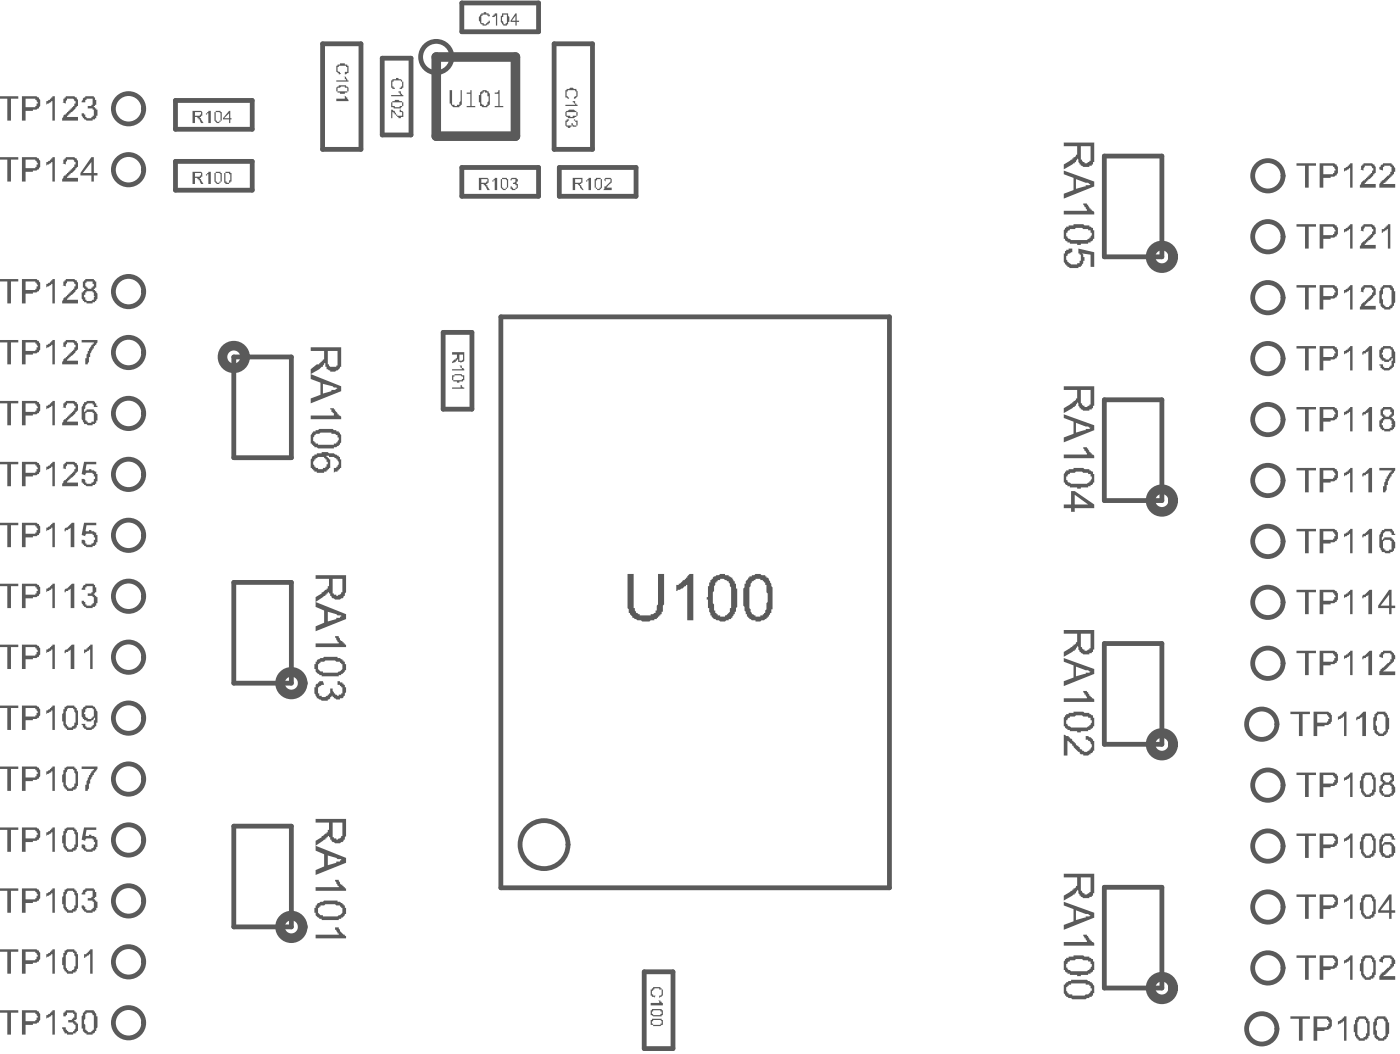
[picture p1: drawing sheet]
<svg xmlns="http://www.w3.org/2000/svg" width="97mm" height="73mm" viewBox="0 0 97 73" stroke-linecap="round" stroke-linejoin="round" font-family="sans-serif">
<g fill="none" stroke="#5a5a5a" stroke-width=".33">
<path d="M12.2 11.2h5.3v2h-5.3zM12.2 7h5.3v2h-5.3zM22.4 3h2.6v7.3h-2.6zM26.5 4h2v5.4h-2zM32 11.6h5.3v2h-5.3zM32 .2h5.3v2h-5.3zM38.4 3h2.7v7.3h-2.7zM38.8 11.6h5.3v2h-5.3zM76.5 10.8h4v7h-4zM16.2 24.7h4v7h-4zM30.7 23h2v5.3h-2zM34.7 22h26.9v39.5h-26.9z"/>
<path d="M76.5 27.7h4v7h-4zM16.2 57.2h4v7h-4zM16.2 40.4h4v6.9h-4zM76.5 44.6h4v7h-4zM44.6 67.3h2v5.3h-2zM76.5 61.5h4v7h-4z"/>
</g>
<path d="M30.2 3.9h5.5v5.5h-5.5z" fill="none" stroke="#5a5a5a" stroke-width=".66"/>
<g fill="#5a5a5a">
<path d="M0 65.8h1.3v.1h-.5v1.6h-.3v-1.6h-.5z"/>
<path d="M3.2 66.1l.3-.1 .1-.2h.2v1.7h-.2v-1.4l-.4 .3z"/>
<path d="M5.8 66.1h.2l.2-.3h.2v1.7h-.2v-1.4l-.3 .2v.1h-.1z"/>
<path d="M89.4 70.4h1.4v.2h-.5v1.5h-.3v-1.5h-.6z"/>
<path d="M92.7 70.8l.3-.1 .1-.3h.2v1.7h-.2v-1.3l-.4 .2z"/>
<path d="M0 61.6h1.3v.1h-.5v1.5h-.3v-1.5h-.5z"/>
<path d="M3.2 61.9l.3-.1 .1-.2h.2v1.6h-.2v-1.3l-.4 .2z"/>
<path d="M5.7 61.7a.87 .87 0 0 1 .8-.1l.1 .2a.24 .24 0 0 1 .1 .2 .24 .24 0 0 1-.2 .2l-.1 .1a.32 .32 0 0 1 .4 .4 .59 .59 0 0 1-1 .5l-.1-.3v-.2h.1l.1 .2a.31 .31 0 0 0 .4 .2 .31 .31 0 0 0 .2-.4v-.2l-.1-.1h-.3v-.2h.1a.38 .38 0 0 0 .2-.5 .34 .34 0 0 0-.5 .3h-.2z"/>
<path d="M89.8 66.2h1.4v.2h-.5v1.5h-.3v-1.5h-.6z"/>
<path d="M93.1 66.5l.3-.1 .2-.2h.1v1.7h-.1v-1.4l-.5 .3z"/>
<path d="M95.6 66.4h.1a.87 .87 0 0 1 .7-.2l.1 .2a.34 .34 0 0 1 0 .6l-.7 .6h.9v.3h-1.1l.1-.4 .6-.5v-.2a.24 .24 0 0 0 .1-.3 .24 .24 0 0 0-.2-.1h-.3h-.1v.3l-.2-.1z"/>
<path d="M0 57.3h1.3v.2h-.5v1.5h-.3v-1.5h-.5z"/>
<path d="M3.2 57.7l.3-.1 .1-.3h.2v1.7h-.2v-1.3l-.4 .2z"/>
<path d="M5.8 57.3h.9v.2h-.7l-.1 .5 .1-.1a.58 .58 0 0 1 .6 .1 .58 .58 0 0 1 .2 .7l-.1 .1a.59 .59 0 0 1-1-.1v-.2h.1l.1 .2a.31 .31 0 0 0 .4 .1 .31 .31 0 0 0 .2-.3h.1l-.1-.2a.34 .34 0 0 0-.6 0l-.2-.1z"/>
<path d="M89.8 62h1.4v.1h-.5v1.6h-.3v-1.6h-.6z"/>
<path d="M93.1 62.3l.3-.1 .2-.2h.1v1.7h-.1v-1.4l-.5 .3z"/>
<path d="M0 53.1h1.3v.2h-.5v1.5h-.3v-1.5h-.5z"/>
<path d="M3.2 53.4h.3l.1-.3h.2v1.7h-.2v-1.4l-.4 .3z"/>
<path d="M5.7 53.1h1.1l-.1 .3-.2 .1v.2h-.1l-.2 .3-.1 .8h-.2v-.1a2.44 2.44 0 0 1 .5-1.3l.1-.1h-.8z"/>
<path d="M21.9 61.5h1.6l-.3-.5h.3l.1 .2 .4 .4v.1h-2.1z"/>
<path d="M21.9 64.8h1.6l-.2-.4h-.1v-.1h.3l.1 .2 .4 .3v.2h-2.1z"/>
<path d="M73.7 65.3h1.7h-.1l-.2-.5h.2l.2 .3 .3 .2v.2h-2.1z"/>
<path d="M89.8 57.8h1.4v.1h-.5v1.5h-.3v-1.5h-.6z"/>
<path d="M93.1 58.1l.3-.1 .2-.2h.1v1.6h-.1v-1.3l-.5 .2z"/>
<path d="M0 48.9h1.3v.2h-.5v1.5h-.3v-1.5h-.5z"/>
<path d="M3.2 49.2l.3-.1 .1-.2h.2v1.7h-.2v-1.4l-.4 .3z"/>
<path d="M89.8 53.5h1.4v.2h-.5v1.5h-.3v-1.5h-.6z"/>
<path d="M93.1 53.9l.3-.1 .2-.3h.1v1.7h-.1v-1.3l-.5 .2z"/>
<path d="M0 44.7h1.3v.1h-.5v1.6h-.3v-1.6h-.5z"/>
<path d="M3.2 45l.3-.1 .1-.2h.2v1.7h-.2v-1.4l-.4 .3z"/>
<path d="M4.5 45.1l.5-.4h.2v1.7h-.3v-1.4l-.2 .2h-.1v.1h-.1z"/>
<path d="M5.8 45h.2l.2-.3h.2v1.7h-.2v-1.4l-.3 .2v.1h-.1z"/>
<path d="M89.4 49.3h1.4v.2h-.5v1.5h-.3v-1.5h-.6z"/>
<path d="M92.7 49.6h.3l.1-.3h.2v1.7h-.2v-1.4l-.4 .3z"/>
<path d="M94 49.7l.5-.4h.2v1.7h-.3v-1.4l-.2 .2h-.1v.1h-.1z"/>
<path d="M0 40.4h1.3v.2h-.5v1.5h-.3v-1.5h-.5z"/>
<path d="M3.2 40.8l.3-.1 .1-.3h.2v1.7h-.2v-1.3l-.4 .2z"/>
<path d="M4.5 40.9l.5-.5h.2v1.7h-.3v-1.3l-.2 .1h-.1v.1h-.1z"/>
<path d="M5.8 40.5l.3-.1a.34 .34 0 0 1 .5 .3 .24 .24 0 0 1 .1 .2 .24 .24 0 0 1-.2 .2l-.1 .1a.32 .32 0 0 1 .4 .4 .59 .59 0 0 1-1 .4l-.1-.2v-.2h.1l.1 .2a.31 .31 0 0 0 .4 .2 .31 .31 0 0 0 .2-.4v-.2l-.1-.1h-.3v-.2h.1a.38 .38 0 0 0 .2-.5 .34 .34 0 0 0-.5 .3h-.2z"/>
<path d="M89.8 45.1h1.4v.2h-.5v1.5h-.3v-1.5h-.6z"/>
<path d="M93.1 45.4l.3-.1 .2-.2h.1v1.7h-.1v-1.4l-.5 .3z"/>
<path d="M94.4 45.5l.5-.4h.2v1.7h-.3v-1.4l-.1 .2h-.2v.1h-.1z"/>
<path d="M95.8 45.2a.57 .57 0 0 1 .6-.1 .57 .57 0 0 1 .3 .5l-.1 .2-.8 .7h.9v.3h-1.1l.1-.4 .6-.5v-.2a.24 .24 0 0 0 .1-.3 .24 .24 0 0 0-.2-.1h-.3h-.1v.3l-.2-.1v-.2z"/>
<path d="M0 36.2h1.3v.2h-.5v1.5h-.3v-1.5h-.5z"/>
<path d="M3.2 36.6l.3-.1 .1-.3h.2v1.7h-.2v-1.3l-.4 .2z"/>
<path d="M4.5 36.6l.5-.4h.2v1.7h-.3v-1.3l-.2 .1h-.1v.1h-.1z"/>
<path d="M5.8 36.2h.9v.2h-.7l-.1 .5 .1-.1a.58 .58 0 0 1 .6 .1 .58 .58 0 0 1 .2 .7l-.1 .1a.59 .59 0 0 1-1-.1v-.2h.1l.1 .2a.31 .31 0 0 0 .4 .1 .31 .31 0 0 0 .2-.3h.1l-.1-.3a.34 .34 0 0 0-.6 0h-.2z"/>
<path d="M21.9 44.6h1.6l-.3-.4v-.1h.3l.1 .2 .4 .4v.1h-2.1z"/>
<path d="M21.9 47.4l.2-.2h.3l.1 .2a.35 .35 0 0 0-.5 .5l.1 .3h.1a.47 .47 0 0 0 .7-.3v-.2h.2v.3l.3 .2a.39 .39 0 0 0 .3-.3 .39 .39 0 0 0-.2-.5h-.1v-.2h.2v.1a.3 .3 0 0 1 .3 .3h.1a.55 .55 0 0 1-.2 .6l-.2 .2a.51 .51 0 0 1-.6-.3 .46 .46 0 0 1-.6 .4h-.3a.68 .68 0 0 1-.3-.7z"/>
<path d="M73.7 48.4h1.7h-.1l-.2-.4v-.1h.2l.2 .3 .3 .3v.1h-2.1z"/>
<path d="M73.7 50.9l.4 .1 .9 .9a.31 .31 0 0 0 .3 .2 .31 .31 0 0 0 .3-.3h.1a.43 .43 0 0 0-.5-.6v-.2h.2a.58 .58 0 0 1 .4 .6 .45 .45 0 0 1-.2 .6v.1h-.4a1.7 1.7 0 0 1-1-.8l-.2-.2v1h-.3z"/>
<path d="M89.8 40.9h1.4v.1h-.5v1.6h-.3v-1.6h-.6z"/>
<path d="M93.1 41.2l.3-.1 .2-.2h.1v1.7h-.1v-1.4l-.5 .3z"/>
<path d="M94.4 41.3l.5-.4h.2v1.7h-.3v-1.4l-.1 .2h-.2v.1h-.1z"/>
<path d="M89.8 36.6h1.4v.2h-.5v1.5h-.3v-1.5h-.6z"/>
<path d="M93.1 37l.3-.1 .2-.3h.1v1.7h-.1v-1.3l-.5 .2z"/>
<path d="M94.4 37.1l.5-.5h.2v1.7h-.3v-1.3l-.1 .1h-.2v.1h-.1z"/>
<path d="M89.8 32.4h1.4v.2h-.5v1.5h-.3v-1.5h-.6z"/>
<path d="M93.1 32.8l.3-.1 .2-.3h.1v1.7h-.1v-1.3l-.5 .2z"/>
<path d="M94.5 32.8l.4-.4h.2v1.7h-.3v-1.3l-.4 .2z"/>
<path d="M95.6 32.4h1.1l-.1 .4h-.2v.2h-.1l-.1 .3-.2 .8h-.2v-.1a2.44 2.44 0 0 1 .5-1.3l.1-.1h-.8z"/>
<path d="M89.8 28.2h1.4v.2h-.5v1.5h-.3v-1.5h-.6z"/>
<path d="M93.1 28.5h.3l.2-.3h.1v1.7h-.1v-1.4l-.5 .3z"/>
<path d="M94.5 28.5l.4-.3h.2v1.7h-.3v-1.4l-.4 .3z"/>
<path d="M73.7 31.5h1.7h-.1l-.2-.4v-.1h.2l.2 .3 .3 .3v.1h-2.1z"/>
<path d="M89.8 24h1.4v.1h-.5v1.6h-.3v-1.6h-.6z"/>
<path d="M93.1 24.3l.3-.1 .2-.2h.1v1.7h-.1v-1.4l-.5 .3z"/>
<path d="M94.5 24.3l.4-.3h.2v1.7h-.3v-1.4l-.4 .3z"/>
<path d="M89.8 19.8h1.4v.1h-.5v1.5h-.3v-1.5h-.6z"/>
<path d="M93.1 20.1l.3-.1 .2-.2h.1v1.6h-.1v-1.3l-.5 .2z"/>
<path d="M94.3 19.9h.1a.43 .43 0 0 1 .6-.1 .48 .48 0 0 1 .2 .7l-.7 .7h.8v.2h-1.1l.1-.3 .9-.8a.35 .35 0 0 0-.5-.4l-.2 .2v.2l-.3-.1h.1z"/>
<path d="M89.8 15.5h1.4v.2h-.5v1.5h-.3v-1.5h-.6z"/>
<path d="M93.1 15.9l.3-.1 .2-.3h.1v1.7h-.1v-1.3l-.5 .2z"/>
<path d="M94.3 15.7h.1a.43 .43 0 0 1 .6-.2 .48 .48 0 0 1 .2 .8l-.7 .7h.8v.2h-1.1l.1-.3 .9-.9a.35 .35 0 0 0-.5-.3h-.1l-.1 .3h-.3h.1z"/>
<path d="M95.8 15.9h.1l.3-.4h.1v1.7h-.1v-1.3l-.4 .1v.1z"/>
<path d="M89.8 11.3h1.4v.2h-.5v1.5h-.3v-1.5h-.6z"/>
<path d="M93.1 11.6h.3l.2-.3h.1v1.7h-.1v-1.4l-.5 .3z"/>
<path d="M94.3 11.5h.1a.43 .43 0 0 1 .6-.2 .48 .48 0 0 1 .2 .8l-.7 .6h.8v.3h-1.1l.1-.3 .9-.9a.35 .35 0 0 0-.5-.3l-.2 .1v.2l-.3-.1h.1z"/>
<path d="M95.6 11.6l.1-.1a.87 .87 0 0 1 .7-.2l.1 .2a.34 .34 0 0 1 0 .6l-.7 .6h.9v.3h-1.1l.1-.4 .6-.5v-.2a.24 .24 0 0 0 .1-.3 .24 .24 0 0 0-.2-.1h-.3l-.1 .1v.2l-.2-.1z"/>
<path d="M73.7 14.6h1.7h-.1l-.2-.4v-.1h.2l.2 .3 .3 .3v.2h-2.1z"/>
<path d="M73.9 17.3l.4-.1v.3a.43 .43 0 0 0-.4 .5l.2 .2a.55 .55 0 0 0 .5 .1l.3-.2a.38 .38 0 0 0-.2-.5v-.4l1.1 .3v1h-.2v-.9h-.6l.1 .1a.63 .63 0 0 1-.7 .9h-.2a.81 .81 0 0 1-.5-1h.1z"/>
<path d="M0 6.7h1.3v.1h-.5v1.6h-.3v-1.6h-.5z"/>
<path d="M3.2 7l.3-.1 .1-.2h.2v1.7h-.2v-1.4l-.4 .3z"/>
<path d="M4.4 6.8h.1a.43 .43 0 0 1 .6-.1 .48 .48 0 0 1 .2 .7l-.7 .7h.8v.3h-1.1a.64 .64 0 0 1 .4-.6l.5-.5v-.1a.35 .35 0 0 0-.5-.4h-.1v.4l-.3-.1h.1z"/>
<path d="M5.7 6.8a.87 .87 0 0 1 .8-.1l.1 .2a.24 .24 0 0 1 .1 .3 .24 .24 0 0 1-.2 .1l-.1 .1a.32 .32 0 0 1 .4 .5 .59 .59 0 0 1-1 .4l-.1-.3v-.1h.1l.1 .1a.31 .31 0 0 0 .4 .2 .31 .31 0 0 0 .2-.3v-.3l-.1-.1h-.3v-.2h.1a.38 .38 0 0 0 .2-.5 .34 .34 0 0 0-.5 .3h-.2z"/>
<path d="M45.1 68.6h.1a.43 .43 0 0 1 .6-.2v.1a.38 .38 0 0 1 .1 .5l-.2 .1v-.1l.1-.1v-.3h-.1a.24 .24 0 0 0-.3-.1 .24 .24 0 0 0-.1 .1h-.1v.3l.2 .1-.1 .1a.38 .38 0 0 1-.2-.5z"/>
<path d="M45.1 69.5h.7l-.2-.2h.2l.1 .2v.2h-.8z"/>
<path d="M43.5 39.8h.4v2a.82 .82 0 0 0 1.1 .8h.2a.45 .45 0 0 0 .3-.6l.1-.1v-2.1h.4v2.1l-.1 .1v.3a.95 .95 0 0 1-.7 .7l-.2 .1h-.5l-.2-.1a.81 .81 0 0 1-.6-.5h-.1v-.3l-.1-.1z"/>
<path d="M46.9 40.5h.1v-.1l.5-.2 .3-.4h.2v3.2h-.4v-2.5h-.1a.66 .66 0 0 1-.6 .4z"/>
<path d="M14.4 11.9h.2v.8h-.2v-.6l-.1 .1z"/>
<path d="M0 10.9h1.3v.2h-.5v1.5h-.3v-1.5h-.5z"/>
<path d="M3.2 11.2l.3-.1 .1-.2h.2v1.7h-.2v-1.4l-.4 .3z"/>
<path d="M4.4 11.1h.1a.43 .43 0 0 1 .6-.2 .48 .48 0 0 1 .2 .7l-.7 .7h.8v.3h-1.1a.64 .64 0 0 1 .4-.6l.5-.4v-.2a.35 .35 0 0 0-.5-.3h-.1v.3l-.3-.1h.1z"/>
<path d="M0 32h1.3v.2h-.5v1.5h-.3v-1.5h-.5z"/>
<path d="M3.2 32.3h.3l.1-.3h.2v1.7h-.2v-1.4l-.4 .3z"/>
<path d="M4.6 32h.1a.51 .51 0 0 1 .7 .6l-.8 .8h.8v.3h-1.1a.64 .64 0 0 1 .4-.6l.5-.4v-.2a.35 .35 0 0 0-.5-.3l-.1 .1v.2l-.3-.1h.1v-.2z"/>
<path d="M5.8 32h.9v.2h-.7l-.1 .5 .1-.1a.58 .58 0 0 1 .6 .1 .58 .58 0 0 1 .2 .6l-.1 .1a.59 .59 0 0 1-1-.1v-.1h.1l.1 .1a.31 .31 0 0 0 .4 .2 .31 .31 0 0 0 .2-.3h.1l-.1-.3a.34 .34 0 0 0-.6 0l-.2-.1z"/>
<path d="M0 27.8h1.3v.1h-.5v1.6h-.3v-1.6h-.5z"/>
<path d="M3.2 28.1l.3-.1 .1-.2h.2v1.7h-.2v-1.4l-.4 .3z"/>
<path d="M4.4 27.9h.1a.43 .43 0 0 1 .6-.1 .48 .48 0 0 1 .2 .7l-.7 .7h.8v.3h-1.1a.64 .64 0 0 1 .4-.6l.5-.4v-.2a.35 .35 0 0 0-.5-.4l-.1 .2v.2l-.3-.1h.1z"/>
<path d="M21.5 28.8h1.7l-.2-.3v-.1h-.1v-.1h.2l.3 .4 .2 .2v.1h-2.1z"/>
<path d="M0 23.6h1.3v.1h-.5v1.5h-.3v-1.5h-.5z"/>
<path d="M3.2 23.9l.3-.1 .1-.2h.2v1.6h-.2v-1.3l-.4 .2z"/>
<path d="M4.4 23.7h.1a.43 .43 0 0 1 .6-.1 .48 .48 0 0 1 .2 .7l-.7 .7h.8v.2h-1.1a.64 .64 0 0 1 .4-.5l.5-.5v-.1a.35 .35 0 0 0-.5-.4h-.1v.4l-.3-.1h.1z"/>
<path d="M5.7 23.6h1.1l-.1 .3-.2 .1v.1h-.1l-.2 .4-.1 .7h-.2a2.44 2.44 0 0 1 .5-1.4l.1-.1h-.8z"/>
<path d="M31.2 6.2h.1v1.1h.2a.44 .44 0 0 0 .4-.3v-.8h.1v.9a.32 .32 0 0 1-.4 .3 .43 .43 0 0 1-.4-.5z"/>
<path d="M32.3 6.4h.3v-.2h.1v1.1h.2v.1h-.6v-.1h.3v-.8h-.3z"/>
<path d="M34.3 6.4h.2l.1-.2v1.1h.3v.1h-.6v-.1h.2v-.8h-.2z"/>
<path d="M31.3 25.6h.7l-.2-.3h.2v.2l.2 .2h-.9z"/>
<path d="M31.3 26.8h.7l-.2-.1h.2l.2 .2h-.9z"/>
<path d="M0 19.3h1.3v.2h-.5v1.5h-.3v-1.5h-.5z"/>
<path d="M3.2 19.7l.3-.1 .1-.3h.2v1.7h-.2v-1.3l-.4 .2z"/>
<path d="M4.4 19.5h.1a.43 .43 0 0 1 .6-.2 .48 .48 0 0 1 .2 .8l-.7 .7h.8v.2h-1.1a.64 .64 0 0 1 .4-.6l.5-.4v-.2a.35 .35 0 0 0-.5-.3h-.1v.3h-.3h.1z"/>
<path d="M40.6 12.5l.2-.2h.2v.9h-.2v-.7l-.1 .1z"/>
<path d="M41.9 12.4a.29 .29 0 0 1 .3-.1 .29 .29 0 0 1 .2 .4l-.4 .3h.4v.2h-.6l.1-.3 .4-.3v-.2h-.3v.2z"/>
<path d="M34.1 12.5l.2-.2h.2v.9h-.2v-.7l-.1 .1z"/>
<path d="M35.4 12.4a.28 .28 0 0 1 .3-.1 .28 .28 0 0 1 .2 .3l-.2 .1a.22 .22 0 0 1 .2 .2 .22 .22 0 0 1-.2 .2v.1h-.2l-.1-.1v-.2h.1a.18 .18 0 0 0 .2 .2 .18 .18 0 0 0 .1-.3l-.3-.1 .2-.1v-.2h-.2v.1z"/>
<path d="M27.1 5.6l.1-.1h.2v-.1l.4 .1a.52 .52 0 0 1 .1 .7h-.2v-.1a.28 .28 0 0 0 .1-.4 .28 .28 0 0 0-.4-.1 .27 .27 0 0 0-.2 .2 .27 .27 0 0 0 .2 .3l-.1 .1a.43 .43 0 0 1-.2-.6z"/>
<path d="M27.1 6.6h.7l-.2-.2v-.1h.2v.2l.1 .2h-.8z"/>
<path d="M27.1 7.6l.3 .1v.2a.24 .24 0 0 0 .2 .1 .24 .24 0 0 0 .3-.1v-.1h-.2v-.2a.34 .34 0 0 1 .2 .5l-.3 .1-.4-.4v.4h-.1z"/>
<path d="M23.3 4.6l.3-.1v-.1h.3l.1 .1a.43 .43 0 0 1 .1 .6h-.2v-.1h.1a.24 .24 0 0 0 .1-.3 .24 .24 0 0 0-.3-.1h-.2a.22 .22 0 0 0-.2 .2 .22 .22 0 0 0 .2 .2v.1h-.1a.38 .38 0 0 1-.2-.5z"/>
<path d="M23.3 5.6h.7l-.1-.3h-.1h.2l.1 .4h-.8z"/>
<path d="M23.3 6.8h.7l-.2-.1h.2l.1 .3h-.8z"/>
<path d="M0 70h1.3v.2h-.5v1.5h-.3v-1.5h-.5z"/>
<path d="M3.2 70.3l.3-.1 .1-.2h.2v1.7h-.2v-1.4l-.4 .3z"/>
<path d="M4.6 70h.1a.38 .38 0 0 1 .5 .2h.1v.4l-.1 .1v.1a.43 .43 0 0 1 .2 .6h-.1a.55 .55 0 0 1-.6 .3 .55 .55 0 0 1-.4-.5h.3a.32 .32 0 0 0 .4 .3l.1-.1a.27 .27 0 0 0 .1-.2 .27 .27 0 0 0-.1-.3v-.1h-.4v-.1h.1a.32 .32 0 0 0 .4-.5h-.1h-.5v.1l-.2 .1v-.2z"/>
<path d="M39.2 6.2h.1a.42 .42 0 0 1 .4-.1 .42 .42 0 0 1 .3 .4v.2l-.1 .1h-.1a.27 .27 0 0 0 .1-.4 .27 .27 0 0 0-.3-.2h-.2a.27 .27 0 0 0-.1 .3 .27 .27 0 0 0 .1 .3 .34 .34 0 0 1-.2-.5z"/>
<path d="M39.2 7.3h.7l-.2-.2v-.1h.2v.2l.1 .1h-.8z"/>
<path d="M39.2 8.4l.2-.1-.1 .1a.19 .19 0 0 0 0 .3 .19 .19 0 0 0 .3-.1l.1-.1 .1 .2h.1v-.3l-.1-.1 .1 .1a.24 .24 0 0 1 .1 .2 .24 .24 0 0 1-.2 .2l-.2-.1-.1 .2a.35 .35 0 0 1-.3-.5z"/>
<path d="M33.3 1l.2-.1v-.1h.2v.1l.2 .1v.2a.28 .28 0 0 0-.4-.2 .28 .28 0 0 0-.1 .4v.2h.1v.1h.2l.2-.3a.35 .35 0 0 1-.5 .4v-.1a.42 .42 0 0 1-.1-.7z"/>
<path d="M34.2 1l.3-.1v.9h-.1v-.7l-.3 .1z"/>
<path d="M14.3 7.9l.1-.2h.2v.8h-.2v-.6z"/>
<path d="M1.8 65.9v.6h.6l.1-.1 .1-.2-.2-.3zM1.5 65.8h.7a.48 .48 0 0 1 .6 .3 .48 .48 0 0 1-.4 .6h-.1v.1h-.5v.7h-.3z"/>
<path d="M4.6 66v.6a.47 .47 0 0 0 .3 .7 .85 .85 0 0 0 .3-1.2 .3 .3 0 0 0-.6-.1zM4.5 65.9l.2-.1a.38 .38 0 0 1 .5 .1l.2 .2v.5a.63 .63 0 0 1-.6 .9h-.1a1.12 1.12 0 0 1-.4-1.1z"/>
<path d="M91.3 70.6v.6h.7v-.1l.1-.3-.1-.2zM91 70.4h.7a.48 .48 0 0 1 .6 .4 .48 .48 0 0 1-.3 .5h-.2v.1h-.5v.7h-.3z"/>
<path d="M94.1 70.7v.6a.47 .47 0 0 0 .3 .6 .85 .85 0 0 0 .3-1.1 .3 .3 0 0 0-.6-.1zM94 70.5l.2-.1a.38 .38 0 0 1 .5 .2l.2 .2v.5a.63 .63 0 0 1-.6 .8h-.1a1.12 1.12 0 0 1-.4-1.1z"/>
<path d="M95.4 70.7v.3l-.1 .1 .1 .5a.32 .32 0 0 0 .4 .3 .43 .43 0 0 0 .2-.6v-.1a.45 .45 0 0 0-.2-.6h-.3zM95.2 70.6h.1a.43 .43 0 0 1 .6-.2h.1a1.49 1.49 0 0 1 .2 1.5h-.1a.47 .47 0 0 1-.5 .2 .47 .47 0 0 1-.4-.4v-.9z"/>
<path d="M1.8 61.7v.6h.6l.1-.1 .1-.2-.2-.3zM1.5 61.6h.7a.48 .48 0 0 1 .6 .3 .48 .48 0 0 1-.4 .6h-.1v.1h-.5v.6h-.3z"/>
<path d="M4.6 61.8v.6a.47 .47 0 0 0 .3 .7 .85 .85 0 0 0 .3-1.2 .3 .3 0 0 0-.6-.1zM4.5 61.6h.2a.38 .38 0 0 1 .5 .1l.2 .2v.5a.63 .63 0 0 1-.6 .8h-.1a1.12 1.12 0 0 1-.4-1.1z"/>
<path d="M91.7 66.4v.6h.7l.1-.1v-.3l-.1-.2zM91.4 66.2h.7a.48 .48 0 0 1 .6 .3 .48 .48 0 0 1-.3 .6h-.2v.1h-.5v.7h-.3z"/>
<path d="M94.6 66.4l-.1 .6a.47 .47 0 0 0 .3 .7 .85 .85 0 0 0 .3-1.2 .3 .3 0 0 0-.5-.1zM94.4 66.3l.3-.1a.38 .38 0 0 1 .5 .2l.1 .1v.5a.63 .63 0 0 1-.6 .9 1.12 1.12 0 0 1-.5-1.1z"/>
<path d="M1.8 57.5v.6h.6l.1-.1 .1-.2-.2-.3zM1.5 57.3h.7a.48 .48 0 0 1 .6 .4 .48 .48 0 0 1-.4 .6h-.1h-.5v.7h-.3z"/>
<path d="M4.6 57.6v.6a.47 .47 0 0 0 .3 .6 .85 .85 0 0 0 .3-1.1 .3 .3 0 0 0-.6-.1zM4.5 57.4l.2-.1a.38 .38 0 0 1 .5 .2l.2 .2v.5a.63 .63 0 0 1-.6 .8h-.1a1.12 1.12 0 0 1-.4-1.1z"/>
<path d="M91.7 62.1v.6h.7l.1-.1v-.2l-.1-.3zM91.4 62h.7a.48 .48 0 0 1 .6 .3 .48 .48 0 0 1-.3 .6h-.2v.1h-.5v.7h-.3z"/>
<path d="M94.6 62.2l-.1 .6a.47 .47 0 0 0 .3 .7 .85 .85 0 0 0 .3-1.2 .3 .3 0 0 0-.5-.1zM94.4 62.1l.3-.1a.38 .38 0 0 1 .5 .1l.1 .2v.5a.63 .63 0 0 1-.6 .9 1.12 1.12 0 0 1-.5-1.1z"/>
<path d="M96.3 62.3l-.6 .8h.6zM96.3 62h.1v1.1h.3v.1h-.3v.5h-.1v-.5h-.8v-.1z"/>
<path d="M1.8 53.3v.6h.6l.1-.1 .1-.3-.2-.2zM1.5 53.1h.7a.48 .48 0 0 1 .6 .3 .48 .48 0 0 1-.4 .6h-.1v.1h-.5v.7h-.3z"/>
<path d="M4.6 53.4v.6a.47 .47 0 0 0 .3 .6 .85 .85 0 0 0 .3-1.2 .3 .3 0 0 0-.6 0zM4.5 53.2l.2-.1a.38 .38 0 0 1 .5 .2l.2 .1v.6a.63 .63 0 0 1-.6 .8h-.1a1.12 1.12 0 0 1-.4-1.1z"/>
<path d="M23.1 57v1l.2 .1v.1a.43 .43 0 0 0 .4-.5v-.7zM21.9 56.7h2.1v1.1a.61 .61 0 0 1-.4 .6 .61 .61 0 0 1-.6-.1l-.1-.3h-.1v-.2l-.3 .4-.6 .4v-.3l.7-.5 .1-.3h.1v-.5h-.9z"/>
<path d="M22.7 59.3v.6l1-.3zM21.9 58.6l2.1 .8v.4l-2.1 .8v-.3l.6-.3v-.8l-.6-.3z"/>
<path d="M22 62.9a.34 .34 0 0 0 .1 .4 .34 .34 0 0 0 .3 .1v.1h.7a.53 .53 0 0 0 .6-.3v-.1a.32 .32 0 0 0-.4-.4l-.1-.1a1.35 1.35 0 0 0-1.2 .3zM21.9 62.7a1.85 1.85 0 0 1 1.8-.1 .55 .55 0 0 1 .3 .6 .55 .55 0 0 1-.5 .5h-.4a1.32 1.32 0 0 1-1.2-.3v-.2h-.1z"/>
<path d="M74.9 60.8v.8a.38 .38 0 0 0 .2 .3 .38 .38 0 0 0 .4 0l.1-.1v-1zM73.7 60.5h2.1v1.2a.59 .59 0 0 1-.9 .4l-.3-.5-.1 .4-.8 .4v-.3l.6-.4v-.1a.44 .44 0 0 0 .3-.4v-.4h-.9z"/>
<path d="M74.6 63.1v.6l1.1-.3zM73.7 62.5l2.1 .7v.4l-2.1 .8v-.3l.7-.3v-.8l-.7-.3z"/>
<path d="M73.9 66.8v.1a.49 .49 0 0 0 .7 .4h.3a.6 .6 0 0 0 .8-.5l-.3-.3h-.3l-.1-.1-.9 .1zM73.8 66.4h.3v-.1h.3v-.1h.7l.1 .1a.66 .66 0 0 1 .6 .9l-.2 .3h-.2h-.5v.1l-.6-.1a.66 .66 0 0 1-.6-.9z"/>
<path d="M73.9 68.4v.1a.34 .34 0 0 0 .4 .4l.1 .1a1.32 1.32 0 0 0 1.3-.4l-.1-.3a2.25 2.25 0 0 0-1.5-.1zM73.7 68.2l.1-.1a1.85 1.85 0 0 1 1.4-.2l.5 .2a.63 .63 0 0 1 .1 .7h-.1v.3h-.2a.63 .63 0 0 1-.7 .1h-.5l-.4-.1v-.1a.63 .63 0 0 1-.2-.7z"/>
<path d="M91.7 57.9v.6h.7l.1-.1v-.2l-.1-.3zM91.4 57.8h.7a.48 .48 0 0 1 .6 .3 .48 .48 0 0 1-.3 .6h-.2v.1h-.5v.6h-.3z"/>
<path d="M94.6 58l-.1 .6a.47 .47 0 0 0 .3 .7 .85 .85 0 0 0 .3-1.2 .3 .3 0 0 0-.5-.1zM94.4 57.8h.3a.38 .38 0 0 1 .5 .1l.1 .2v.5a.63 .63 0 0 1-.6 .8 1.12 1.12 0 0 1-.5-1.1z"/>
<path d="M95.8 57.8h.3a.34 .34 0 0 1 .3 0 .34 .34 0 0 1 .2 .3l.1 .1h-.3v-.1a.31 .31 0 0 0-.3-.2 .31 .31 0 0 0-.3 .4v.2a.54 .54 0 0 1 .5-.1 .54 .54 0 0 1 .4 .4v.1a.56 .56 0 0 1-.7 .5 .56 .56 0 0 1-.4-.6v-.6zM95.8 58.6v.1a.38 .38 0 0 0 .2 .5v.1h.3v-.1h.1v-.2a.34 .34 0 0 0-.2-.5h-.3z"/>
<path d="M1.8 49.1v.5h.6h.1l.1-.3-.2-.2zM1.5 48.9h.7a.48 .48 0 0 1 .6 .3 .48 .48 0 0 1-.4 .6h-.1v.1h-.5v.7h-.3z"/>
<path d="M4.7 49.1l-.1 .2v.4a.47 .47 0 0 0 .3 .7 .85 .85 0 0 0 .3-1.2l-.1-.1zM4.5 49l.2-.1a.38 .38 0 0 1 .5 .2l.2 .1v.5a.63 .63 0 0 1-.6 .9h-.1a1.12 1.12 0 0 1-.4-1.1z"/>
<path d="M6 49.1l-.2 .3 .1 .2a.33 .33 0 0 0 .5 .1l.1-.1a.34 .34 0 0 0-.3-.5zM5.7 49.1a.62 .62 0 0 1 .8-.1 .62 .62 0 0 1 .3 .7l-.1 .5a.51 .51 0 0 1-.5 .4 .51 .51 0 0 1-.5-.3v-.1h.2a.31 .31 0 0 0 .4 .2 .31 .31 0 0 0 .2-.3l.1-.4-.2 .2a.52 .52 0 0 1-.6 0 .52 .52 0 0 1-.1-.6z"/>
<path d="M91.7 53.7v.6h.7l.1-.1v-.2l-.1-.3zM91.4 53.5h.7a.48 .48 0 0 1 .6 .4 .48 .48 0 0 1-.3 .6h-.2h-.5v.7h-.3z"/>
<path d="M94.7 53.7l-.2 .3v.4a.47 .47 0 0 0 .3 .6 .85 .85 0 0 0 .3-1.1l-.1-.2zM94.4 53.6l.3-.1a.38 .38 0 0 1 .5 .2l.1 .2v.5a.63 .63 0 0 1-.6 .8 1.12 1.12 0 0 1-.5-1.1z"/>
<path d="M95.9 53.7a.24 .24 0 0 0-.1 .2 .24 .24 0 0 0 .2 .2l.1 .1a.3 .3 0 0 0 .3-.3h-.1v-.2zM95.8 54.5v.1v.3a.34 .34 0 0 0 .5 .1 .34 .34 0 0 0 .1-.5 .38 .38 0 0 0-.5-.1zM95.7 53.7h.1a.43 .43 0 0 1 .5-.2l.1 .1a.38 .38 0 0 1 .2 .5l-.3 .2a.35 .35 0 0 1 .4 .5l-.2 .3-.4 .1a.55 .55 0 0 1-.4-.8l.2-.1-.1-.1a.38 .38 0 0 1-.1-.5z"/>
<path d="M1.8 44.8v.6h.6l.1-.1 .1-.2-.2-.3zM1.5 44.7h.7a.48 .48 0 0 1 .6 .3 .48 .48 0 0 1-.4 .6h-.1v.1h-.5v.7h-.3z"/>
<path d="M91.3 49.5v.6h.7v-.1l.1-.3-.1-.2zM91 49.3h.7a.48 .48 0 0 1 .6 .3 .48 .48 0 0 1-.3 .6h-.2v.1h-.5v.7h-.3z"/>
<path d="M95.4 49.6v.3l-.1 .1 .1 .5a.32 .32 0 0 0 .4 .3v-.1a.43 .43 0 0 0 .2-.5v-.1a.45 .45 0 0 0-.2-.6h-.3zM95.2 49.5h.1a.43 .43 0 0 1 .6-.2h.1a1.49 1.49 0 0 1 .2 1.4l-.1 .1a.47 .47 0 0 1-.5 .2 .47 .47 0 0 1-.4-.4v-.9z"/>
<path d="M1.8 40.6v.6h.6l.1-.1 .1-.2-.2-.3zM1.5 40.4h.7a.48 .48 0 0 1 .6 .4 .48 .48 0 0 1-.4 .6h-.1v.1h-.5v.6h-.3z"/>
<path d="M91.7 45.3v.5h.7h.1v-.3l-.1-.2zM91.4 45.1h.7a.48 .48 0 0 1 .6 .3 .48 .48 0 0 1-.3 .6h-.2v.1h-.5v.7h-.3z"/>
<path d="M1.8 36.4v.6h.6l.1-.1 .1-.3-.2-.2zM1.5 36.2h.7a.48 .48 0 0 1 .6 .4 .48 .48 0 0 1-.4 .5h-.1v.1h-.5v.7h-.3z"/>
<path d="M23.1 40.1v1l.2 .1v.1a.43 .43 0 0 0 .4-.5v-.7zM21.9 39.9h2.1v1a.61 .61 0 0 1-.4 .6 .61 .61 0 0 1-.6-.1l-.1-.3h-.1v-.2l-.3 .4-.6 .4v-.3l.7-.5 .1-.3h.1v-.5h-.9z"/>
<path d="M22.7 42.4v.7l1-.4zM21.9 41.7l2.1 .9v.3l-2.1 .8v-.3l.6-.3v-.8l-.6-.3z"/>
<path d="M22.1 45.9a.35 .35 0 0 0 0 .4 .35 .35 0 0 0 .3 .2v.1h.7a.53 .53 0 0 0 .6-.3v-.1a.32 .32 0 0 0-.4-.4h-.1h-.7zM21.9 45.8a1.85 1.85 0 0 1 1.8-.1v.1a.55 .55 0 0 1 .3 .6 .55 .55 0 0 1-.5 .4v.1h-.4a1.32 1.32 0 0 1-1.2-.4v-.1h-.1z"/>
<path d="M74.9 43.9v.8a.38 .38 0 0 0 .2 .3 .38 .38 0 0 0 .4 0l.1-.1v-1zM73.7 43.7h2.1v1.1a.59 .59 0 0 1-.9 .5l-.3-.6-.1 .4-.8 .4v-.3l.6-.4v-.1a.44 .44 0 0 0 .3-.4v-.4h-.9z"/>
<path d="M74.6 46.2v.7l1.1-.4zM73.7 45.6l2.1 .8v.3l-2.1 .8v-.3l.7-.3v-.8l-.7-.3z"/>
<path d="M74 49.8a.3 .3 0 0 0-.1 .3 .3 .3 0 0 0 .2 .2l.1 .1h.7a.6 .6 0 0 0 .8-.5h-.1v-.2l-.6-.1h-.9zM73.8 49.6l.3-.1v-.1h.3v-.1h.7l.1 .1a.66 .66 0 0 1 .6 .9l-.2 .3h-.2v.1h-.5h-.6a.66 .66 0 0 1-.6-1z"/>
<path d="M91.7 41v.6h.7l.1-.1v-.2l-.1-.3zM91.4 40.9h.7a.48 .48 0 0 1 .6 .3 .48 .48 0 0 1-.3 .6h-.2v.1h-.5v.7h-.3z"/>
<path d="M96.3 41.2l-.6 .8h.6zM96.3 40.9h.1v1.1h.3v.1h-.3v.5h-.1v-.5h-.8v-.1z"/>
<path d="M91.7 36.8v.6h.7l.1-.1v-.2l-.1-.3zM91.4 36.6h.7a.48 .48 0 0 1 .6 .4 .48 .48 0 0 1-.3 .6h-.2v.1h-.5v.6h-.3z"/>
<path d="M95.8 36.7l.3-.1a.34 .34 0 0 1 .3 .1 .34 .34 0 0 1 .2 .3l.1 .1h-.3v-.1a.31 .31 0 0 0-.3-.2 .31 .31 0 0 0-.3 .3v.3a.54 .54 0 0 1 .5-.2 .54 .54 0 0 1 .4 .5v.1a.56 .56 0 0 1-.7 .5 .56 .56 0 0 1-.4-.6v-.6zM95.9 37.4l-.1 .2a.38 .38 0 0 0 .2 .5v.1h.3v-.1h.1v-.2a.34 .34 0 0 0-.2-.5z"/>
<path d="M91.7 32.6v.6h.7l.1-.1v-.3l-.1-.2zM91.4 32.4h.7a.48 .48 0 0 1 .6 .4 .48 .48 0 0 1-.3 .5h-.2v.1h-.5v.7h-.3z"/>
<path d="M91.7 28.4v.6h.7l.1-.1v-.3l-.1-.2zM91.4 28.2h.7a.48 .48 0 0 1 .6 .3 .48 .48 0 0 1-.3 .6h-.2v.1h-.5v.7h-.3z"/>
<path d="M95.8 28.5a.32 .32 0 0 0 .5 .4l.1-.2-.1-.3h-.4zM95.8 29.1v.2v.2a.34 .34 0 0 0 .6 0 .34 .34 0 0 0-.3-.5zM95.7 28.4h.1a.43 .43 0 0 1 .5-.2l.1 .1a.38 .38 0 0 1 .2 .5l-.3 .2a.35 .35 0 0 1 .4 .5l-.2 .3-.4 .1a.55 .55 0 0 1-.4-.9h.2l-.1-.1a.38 .38 0 0 1-.1-.5z"/>
<path d="M74.9 27v.8a.38 .38 0 0 0 .2 .3 .38 .38 0 0 0 .4 0l.1-.1v-1zM73.7 26.8h2.1v1.1a.59 .59 0 0 1-.9 .5l-.3-.5-.1 .3-.8 .4v-.3l.6-.4a.44 .44 0 0 0 .3-.5v-.4h-.9z"/>
<path d="M74.6 29.3v.7l1.1-.4zM73.7 28.7l2.1 .8v.3l-2.1 .8v-.3l.7-.2v-.9l-.7-.2z"/>
<path d="M74.1 32.8a.34 .34 0 0 0 0 .6l.1 .1h.7a.6 .6 0 0 0 .8-.5l-.3-.2h-.3l-.1-.1zM73.8 32.7l.3-.1v-.1h.3v-.1h.7l.1 .1a.66 .66 0 0 1 .6 .9l-.2 .3h-.2v.1h-.5v.1l-.6-.1a.66 .66 0 0 1-.6-1z"/>
<path d="M74.5 34.3v.7h.9zM74.2 34h.3l1.3 1v.2h-1.3v.3h-.3v-.3h-.5v-.2h.5z"/>
<path d="M91.7 24.1v.6h.7h.1v-.3l-.1-.3zM91.4 24h.7a.48 .48 0 0 1 .6 .3 .48 .48 0 0 1-.3 .6h-.2v.1h-.5v.7h-.3z"/>
<path d="M95.8 24.2v.3v.2a.33 .33 0 0 0 .5 .1l.1-.1a.34 .34 0 0 0-.2-.6h-.3zM95.6 24.2l.1-.1a.62 .62 0 0 1 .7 0 .62 .62 0 0 1 .3 .7l-.1 .5a.51 .51 0 0 1-.4 .4 .51 .51 0 0 1-.5-.3l-.1-.2h.2v.1a.31 .31 0 0 0 .4 .2 .31 .31 0 0 0 .2-.3l.1-.4-.2 .2a.52 .52 0 0 1-.5-.1 .52 .52 0 0 1-.2-.5z"/>
<path d="M91.7 19.9v.6h.7l.1-.1v-.2l-.1-.3zM91.4 19.8h.7a.48 .48 0 0 1 .6 .3 .48 .48 0 0 1-.3 .6h-.2v.1h-.5v.6h-.3z"/>
<path d="M95.8 20v.3v.1v.5a.32 .32 0 0 0 .5 .4v-.1a.43 .43 0 0 0 .1-.6v-.1a.45 .45 0 0 0-.2-.6h-.3zM95.7 19.9h.1a.43 .43 0 0 1 .5-.1h.1a1.49 1.49 0 0 1 .2 1.4l-.1 .1a.47 .47 0 0 1-.5 .1 .47 .47 0 0 1-.3-.4h-.1v-.8z"/>
<path d="M91.7 15.7v.6h.7l.1-.1v-.2l-.1-.3zM91.4 15.5h.7a.48 .48 0 0 1 .6 .4 .48 .48 0 0 1-.3 .6h-.2h-.5v.7h-.3z"/>
<path d="M91.7 11.5v.6h.7l.1-.1v-.3l-.1-.2zM91.4 11.3h.7a.48 .48 0 0 1 .6 .3 .48 .48 0 0 1-.3 .6h-.2v.1h-.5v.7h-.3z"/>
<path d="M74.9 10.1v.8a.38 .38 0 0 0 .2 .3 .38 .38 0 0 0 .4 0l.1-.1v-1zM73.7 9.9h2.1v1.2a.59 .59 0 0 1-.9 .4l-.3-.5-.1 .3-.8 .4v-.3l.6-.3v-.1a.44 .44 0 0 0 .3-.4v-.5h-.9z"/>
<path d="M74.6 12.4v.7l1.1-.4zM73.7 11.8l2.1 .8v.3l-2.1 .9v-.4l.7-.2v-.9l-.7-.2z"/>
<path d="M73.9 16.1v.1a.49 .49 0 0 0 .7 .4h.3a.6 .6 0 0 0 .8-.5l-.3-.2h-.3l-.1-.1-.9 .1zM73.9 15.7l.5-.1v-.1h.7l.1 .1a.66 .66 0 0 1 .6 .9l-.2 .3h-.2v.1h-.5v.1l-.6-.1a.66 .66 0 0 1-.6-.9z"/>
<path d="M1.8 6.8v.6h.6l.1-.1 .1-.2-.2-.3zM1.5 6.7h.7a.48 .48 0 0 1 .6 .3 .48 .48 0 0 1-.4 .6h-.1v.1h-.5v.7h-.3z"/>
<path d="M45.2 70.1v.1a.43 .43 0 0 0 .6 .1v-.1a.43 .43 0 0 0-.5-.2zM45.1 70l.1-.1h.2a.34 .34 0 0 1 .5 .3 .43 .43 0 0 1-.6 .2l-.2-.1z"/>
<path d="M45.2 70.8a.43 .43 0 0 0 .6 .2v-.1a.34 .34 0 0 0-.5-.2zM45.1 70.7l.1-.1h.2a.34 .34 0 0 1 .5 .2 .34 .34 0 0 1-.5 .3l-.3-.1z"/>
<path d="M49.6 40.4v.1a2.49 2.49 0 0 0 0 2.1h.3v.1h.2a.59 .59 0 0 0 .5-.6h.1v-1.1a.75 .75 0 0 0-.8-.9v.1h-.2zM49.2 40.2h.1a.45 .45 0 0 1 .5-.3l.1-.1h.3l.1 .1a.89 .89 0 0 1 .7 .9h.1v.7a2.4 2.4 0 0 1-.4 1.3l-.1 .1a.87 .87 0 0 1-1.3-.3h-.1l-.1-.5v-.6h-.1v-.1h.1v-.8z"/>
<path d="M52.1 40.3l-.2 .4v1.4l.2 .5h.2a.59 .59 0 0 0 .8-.5l.1-1-.1-.1v-.5h-.1a.3 .3 0 0 0-.3-.3v-.1h-.3v.1zM51.8 40l.3-.1a.48 .48 0 0 1 .7 0h.1a1.36 1.36 0 0 1 .6 1.4 1.54 1.54 0 0 1-.2 1.3 .92 .92 0 0 1-1.1 .4 .95 .95 0 0 1-.6-1h-.1v-.6a2.4 2.4 0 0 1 .3-1.4z"/>
<path d="M13.5 12v.2h.3h.1v-.2zM13.3 11.9h.5a.22 .22 0 0 1 .2 .2 .22 .22 0 0 1-.2 .2l.1 .1 .2 .3h-.2l-.2-.4h-.2v.4h-.2z"/>
<path d="M14.9 12v.2a.34 .34 0 0 0 .3 .5l.1-.2a.34 .34 0 0 0 0-.4 .34 .34 0 0 0-.4-.1zM14.9 11.9h.3a.43 .43 0 0 1 .2 .6l-.1 .1a.22 .22 0 0 1-.3 .1 .22 .22 0 0 1-.1-.2v-.5z"/>
<path d="M15.6 12v.2a.34 .34 0 0 0 .3 .5v-.2h.1a.34 .34 0 0 0-.3-.5zM15.6 11.9h.3a.43 .43 0 0 1 .1 .6v.1a.23 .23 0 0 1-.3 .1 .23 .23 0 0 1-.2-.3v-.4z"/>
<path d="M1.8 11.1v.5h.6h.1l.1-.3-.2-.2zM1.5 10.9h.7a.48 .48 0 0 1 .6 .3 .48 .48 0 0 1-.4 .6h-.1v.1h-.5v.7h-.3z"/>
<path d="M6.3 11.2l-.6 .8h.6zM6.3 10.9h.2v1.1h.3v.2h-.3v.4h-.2v-.4h-.7v-.2z"/>
<path d="M1.8 32.2v.6h.6l.1-.1 .1-.3-.2-.2zM1.5 32h.7a.48 .48 0 0 1 .6 .3 .48 .48 0 0 1-.4 .6h-.1v.1h-.5v.7h-.3z"/>
<path d="M1.8 27.9v.6h.6h.1l.1-.3-.2-.3zM1.5 27.8h.7a.48 .48 0 0 1 .6 .3 .48 .48 0 0 1-.4 .6h-.1v.1h-.5v.7h-.3z"/>
<path d="M5.8 27.9l.4-.1a.34 .34 0 0 1 .3 0 .34 .34 0 0 1 .2 .3l.1 .1h-.3v-.1a.31 .31 0 0 0-.4-.1 .31 .31 0 0 0-.2 .3l-.1 .2a.54 .54 0 0 1 .6-.1 .54 .54 0 0 1 .4 .4v.2a.56 .56 0 0 1-.7 .5 .56 .56 0 0 1-.4-.7v-.6zM5.9 28.6v.1a.38 .38 0 0 0 .2 .5v.1h.2v-.1h.2v-.2a.34 .34 0 0 0-.3-.5h-.2z"/>
<path d="M22.7 24.3v.8a.35 .35 0 0 0 .5 .3l.2-.1v-1zM21.5 24.1h2.1v.9a.6 .6 0 0 1-.2 .7 .55 .55 0 0 1-.6 0 .55 .55 0 0 1-.3-.5l-.1 .2-.9 .5v-.3l.5-.4h.1l.4-.3v-.6h-1z"/>
<path d="M22.4 26.6v.7l.6-.2v-.1l.5-.1zM21.5 25.9l2.1 .9v.3l-2.1 .8v-.3l.7-.2v-.9l-.7-.2z"/>
<path d="M21.8 30.1a.3 .3 0 0 0 .1 .5l.1 .2h1.1v-.1a.34 .34 0 0 0 .3-.5v-.1a2.25 2.25 0 0 0-1.5 0zM21.6 30l.3-.1a.63 .63 0 0 1 .6-.2 1.12 1.12 0 0 1 1.1 .4v.1a.6 .6 0 0 1-.5 .8v.1h-.3a1.35 1.35 0 0 1-1.2-.3l-.1-.1v-.6z"/>
<path d="M21.6 31.7a1.82 1.82 0 0 1 1.1-.4l.1 .1h.3a.77 .77 0 0 1 .5 1l-.2 .3-.3 .1v-.4a.3 .3 0 0 0 .3-.1 .3 .3 0 0 0 0-.4l-.3-.2-.5-.1 .1 .1a.43 .43 0 0 1 .2 .6 .75 .75 0 0 1-.7 .5 .75 .75 0 0 1-.7-.5v-.5zM21.8 31.8v.1a.34 .34 0 0 0 .2 .5v.1l.5-.1 .1-.2h.1v-.2h-.1a.32 .32 0 0 0-.4-.3h-.2z"/>
<path d="M1.8 23.7v.6h.6l.1-.1 .1-.2-.2-.3zM1.5 23.6h.7a.48 .48 0 0 1 .6 .3 .48 .48 0 0 1-.4 .6h-.1v.1h-.5v.6h-.3z"/>
<path d="M33.4 6.4v.1v.3a.34 .34 0 0 0 0 .4 .34 .34 0 0 0 .3 .1 .55 .55 0 0 0 .2-.6h-.1v-.3h-.2v-.1zM33.3 6.4a.42 .42 0 0 1 .5 0 .42 .42 0 0 1 .1 .5v.2a.32 .32 0 0 1-.4 .3l-.2-.1v-.2h-.1v-.5h.1z"/>
<path d="M31.8 24.6v.4h.2l.1-.1v-.3zM31.3 24.4h.9v.6l-.3 .2-.2-.3-.1 .2-.3 .1 .4-.4v-.2h-.4z"/>
<path d="M31.4 26.1v.2h.2a.34 .34 0 0 0 .5-.2l-.2-.1h-.4zM31.3 26h.2v-.1h.5l.1 .1a.24 .24 0 0 1 .1 .3 .24 .24 0 0 1-.3 .1l-.1 .1-.4-.1-.1-.1z"/>
<path d="M1.8 19.5v.6h.6l.1-.1 .1-.2-.2-.3zM1.5 19.3h.7a.48 .48 0 0 1 .6 .4 .48 .48 0 0 1-.4 .6h-.1h-.5v.7h-.3z"/>
<path d="M5.9 19.6v.1a.32 .32 0 0 0 .4 .3l.2-.2-.1-.3h-.4zM5.9 20.3v.1h-.1l.1 .3a.34 .34 0 0 0 .5 .1 .34 .34 0 0 0 .1-.5 .38 .38 0 0 0-.5-.1zM5.7 19.5h.1a.43 .43 0 0 1 .6-.2l.1 .1a.38 .38 0 0 1 .2 .5l-.3 .2a.35 .35 0 0 1 .4 .5l-.2 .3-.4 .1a.55 .55 0 0 1-.5-.8l.3-.1-.1-.1a.38 .38 0 0 1-.2-.5z"/>
<path d="M39.9 12.4v.3h.3l.1-.1v-.2zM39.7 12.3h.4a.19 .19 0 0 1 .3 .1 .19 .19 0 0 1-.1 .3l-.1 .1h.1l.1 .4-.4-.5h-.1v.5h-.2z"/>
<path d="M41.3 12.5v.1a.34 .34 0 0 0 .2 .5l.1-.1v-.6h-.2zM41.2 12.4h.1a.24 .24 0 0 1 .3-.1 .24 .24 0 0 1 .1 .3 .43 .43 0 0 1-.3 .6v-.1a.43 .43 0 0 1-.2-.6z"/>
<path d="M33.4 12.4v.3h.3l.1-.1v-.2zM33.2 12.3h.4a.22 .22 0 0 1 .3 .2 .22 .22 0 0 1-.3 .2l.2 .1 .1 .4h-.1l-.3-.5h-.1v.5h-.2z"/>
<path d="M34.8 12.4v.2a.34 .34 0 0 0 .2 .5l.1-.2a.34 .34 0 0 0 0-.3 .34 .34 0 0 0-.3-.2zM34.7 12.4h.1a.24 .24 0 0 1 .3-.1 .24 .24 0 0 1 .1 .3 .38 .38 0 0 1-.2 .5v.1a.47 .47 0 0 1-.3-.7z"/>
<path d="M27.2 7.1v.2h.2v.1l.5-.1v-.2zM27.1 7.1l.3-.1v-.1l.4 .1a.22 .22 0 0 1 .2 .2 .22 .22 0 0 1-.2 .2v.1h-.5v-.1h-.2z"/>
<path d="M23.4 6.1v.2h.7v-.2h-.2v-.1zM23.3 6.1a.63 .63 0 0 1 .7-.2v.1a.22 .22 0 0 1 .1 .2 .22 .22 0 0 1-.2 .2v.1l-.5-.1-.1-.1z"/>
<path d="M1.8 70.2v.6h.6l.1-.1 .1-.3-.2-.2zM1.5 70h.7a.48 .48 0 0 1 .6 .3 .48 .48 0 0 1-.4 .6h-.1v.1h-.5v.7h-.3z"/>
<path d="M5.9 70.2v.4l-.1 .1 .1 .5a.32 .32 0 0 0 .4 .3v-.1a.43 .43 0 0 0 .2-.6 .45 .45 0 0 0-.3-.6h-.2zM5.9 70h.2a.45 .45 0 0 1 .6 .2v.1a1.33 1.33 0 0 1-.2 1.3l-.1 .1a.6 .6 0 0 1-.7-.3v-.2a1.35 1.35 0 0 1 .2-1.2z"/>
<path d="M39.3 7.8v.2h.2v.1l.4-.1v-.2zM39.2 7.8a.52 .52 0 0 1 .8 .1 .35 .35 0 0 1-.5 .3 .32 .32 0 0 1-.3-.4z"/>
<path d="M34.9 1v.1a.37 .37 0 0 0 .1 .6l.1-.1v-.6zM34.8 .9a.34 .34 0 0 1 .3 0 .34 .34 0 0 1 .2 .4v.2l-.1 .1a.22 .22 0 0 1-.2 .2 .22 .22 0 0 1-.2-.2l-.1-.1z"/>
<path d="M35.7 1.1l-.2 .3h.2zM35.7 .9h.1v.5h.2v.1h-.2v.3h-.1v-.3h-.3z"/>
<path d="M13.5 7.8v.2h.3l.1-.1v-.1zM13.3 7.7h.5a.22 .22 0 0 1 .2 .2 .22 .22 0 0 1-.2 .2l.1 .1 .2 .3h-.2l-.2-.4h-.2v.4h-.2z"/>
<path d="M14.9 7.8v.1a.34 .34 0 0 0 .3 .5l.1-.1a.34 .34 0 0 0 0-.4 .34 .34 0 0 0-.4-.1zM14.9 7.8a.24 .24 0 0 1 .3-.1 .24 .24 0 0 1 .2 .2 .38 .38 0 0 1-.2 .5v.1a.47 .47 0 0 1-.3-.6z"/>
<path d="M15.9 7.9l-.4 .3h.4zM15.9 7.7h.1v.5v.1v.2h-.1v-.2h-.4z"/>
</g>
<g fill="none" stroke="#5a5a5a" stroke-width=".33">
<circle cx="8.9" cy="7.5" r="1.05"/>
<circle cx="8.9" cy="11.8" r="1.05"/>
<circle cx="30.2" cy="3.9" r="1.08"/>
<circle cx="87.9" cy="12.2" r="1.05"/>
<circle cx="87.9" cy="16.4" r="1.05"/>
<circle cx="8.9" cy="37.1" r="1.05"/>
<circle cx="8.9" cy="28.6" r="1.05"/>
<circle cx="8.9" cy="32.9" r="1.05"/>
<circle cx="8.9" cy="20.2" r="1.05"/>
<circle cx="8.9" cy="24.4" r="1.05"/>
<circle cx="87.9" cy="33.3" r="1.05"/>
<circle cx="87.9" cy="20.6" r="1.05"/>
<circle cx="87.9" cy="37.5" r="1.05"/>
<circle cx="87.9" cy="24.8" r="1.05"/>
<circle cx="87.9" cy="29.1" r="1.05"/>
<circle cx="8.9" cy="45.5" r="1.05"/>
<circle cx="8.9" cy="54" r="1.05"/>
<circle cx="8.9" cy="49.8" r="1.05"/>
<circle cx="8.9" cy="58.2" r="1.05"/>
<circle cx="8.9" cy="41.3" r="1.05"/>
<circle cx="37.7" cy="58.5" r="1.66"/>
<circle cx="87.4" cy="50.2" r="1.05"/>
<circle cx="87.9" cy="41.7" r="1.05"/>
<circle cx="87.9" cy="58.6" r="1.05"/>
<circle cx="87.9" cy="54.4" r="1.05"/>
<circle cx="87.9" cy="46" r="1.05"/>
<circle cx="8.9" cy="66.6" r="1.05"/>
<circle cx="8.9" cy="70.9" r="1.05"/>
<circle cx="8.9" cy="62.4" r="1.05"/>
<circle cx="87.4" cy="71.3" r="1.05"/>
<circle cx="87.9" cy="62.8" r="1.05"/>
<circle cx="87.9" cy="67.1" r="1.05"/>
</g>
<g fill="none" stroke="#5a5a5a" stroke-width=".66">
<circle cx="80.5" cy="17.8" r=".78"/>
<circle cx="16.2" cy="24.7" r=".78"/>
<circle cx="80.5" cy="34.7" r=".78"/>
<circle cx="20.2" cy="47.3" r=".78"/>
<circle cx="80.5" cy="51.6" r=".78"/>
<circle cx="20.2" cy="64.2" r=".78"/>
<circle cx="80.5" cy="68.5" r=".78"/>
</g>
</svg>
